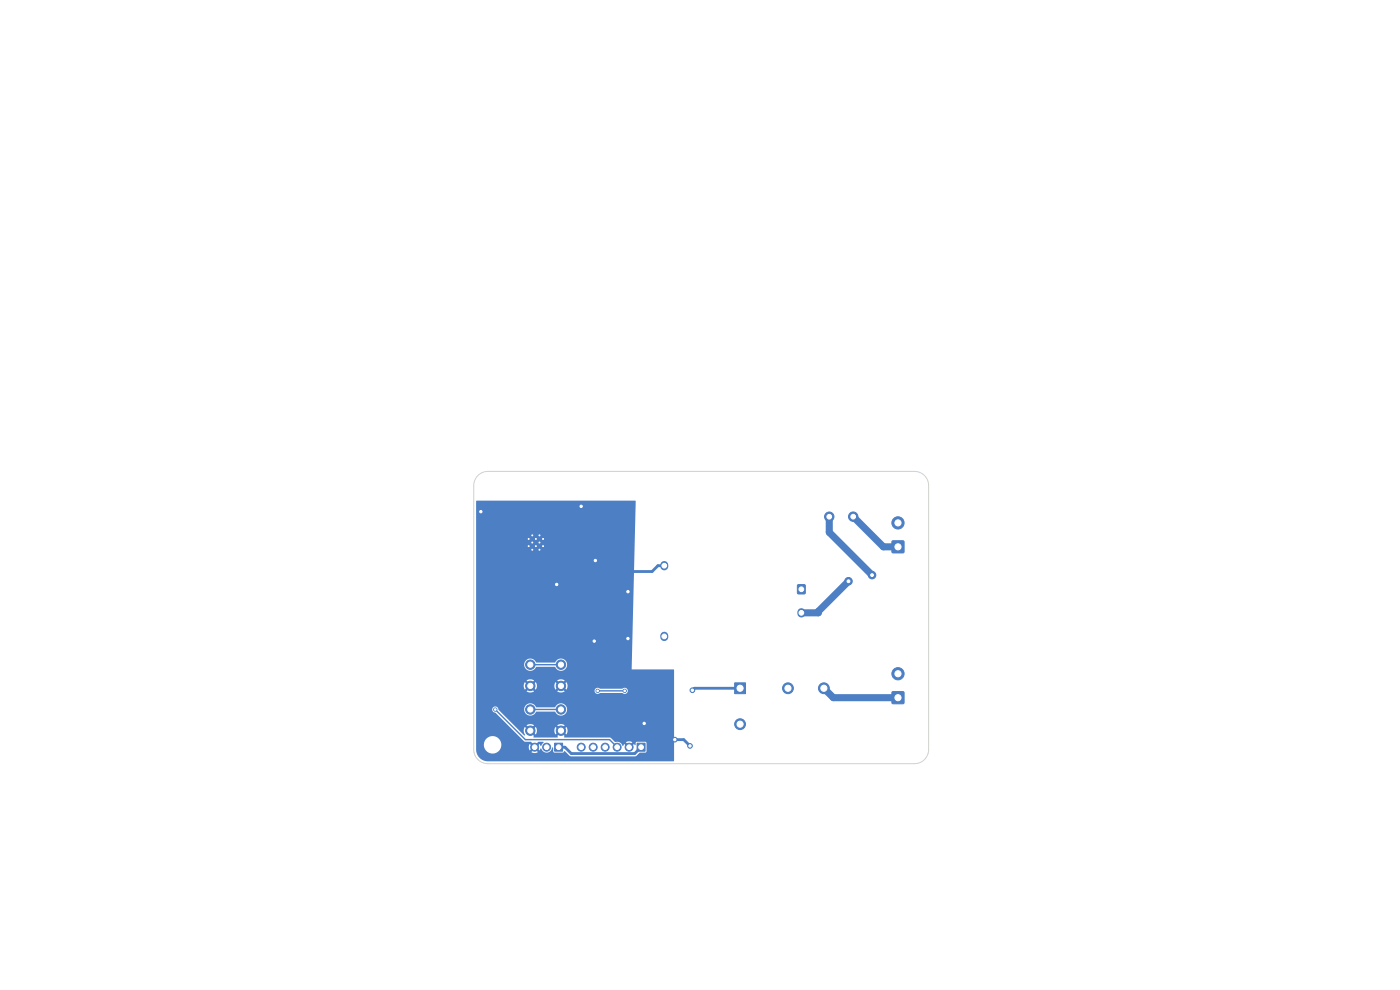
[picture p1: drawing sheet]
<svg xmlns="http://www.w3.org/2000/svg" width="297mm" height="210mm" viewBox="0 0 297 210" stroke-linecap="round" stroke-linejoin="round" font-family="sans-serif">
<g fill="#4d7fc4" stroke="#4d7fc4" stroke-width=".21">
<path d="M155.9 144.9h2.3v2.3h-2.3z"/>
<path d="M189.3 114.8h2.4v2.4h-2.4z"/>
<path d="M169.2 124.1h1.6v1.8h-1.6z"/>
<path d="M189.3 146.8h2.4v2.4h-2.4z"/>
<path d="M117.7 157.7h1.7v1.7h-1.7z"/>
<path d="M135.2 157.7h1.7v1.7h-1.7z"/>
<circle cx="119" cy="150.5" r="1"/>
<circle cx="112.5" cy="150.5" r="1"/>
<circle cx="119" cy="155" r="1"/>
<circle cx="112.5" cy="155" r="1"/>
<circle cx="167.2" cy="146" r="1.15"/>
<circle cx="174.8" cy="146" r="1.15"/>
<circle cx="157" cy="153.6" r="1.15"/>
<circle cx="190.5" cy="110.9" r="1.3"/>
<circle cx="119" cy="141" r="1"/>
<circle cx="112.5" cy="141" r="1"/>
<circle cx="119" cy="145.5" r="1"/>
<circle cx="112.5" cy="145.5" r="1"/>
<circle cx="181" cy="109.6" r="1"/>
<circle cx="175.9" cy="109.6" r="1"/>
<circle cx="190.5" cy="142.9" r="1.3"/>
<circle cx="116" cy="158.5" r=".85"/>
<circle cx="113.4" cy="158.5" r=".85"/>
<circle cx="115.2" cy="114.3" r=".3"/>
<circle cx="115.2" cy="115.9" r=".3"/>
<circle cx="114.4" cy="113.6" r=".3"/>
<circle cx="114.4" cy="115.1" r=".3"/>
<circle cx="114.4" cy="116.6" r=".3"/>
<circle cx="113.7" cy="114.3" r=".3"/>
<circle cx="113.7" cy="115.9" r=".3"/>
<circle cx="112.9" cy="113.6" r=".3"/>
<circle cx="112.9" cy="115.1" r=".3"/>
<circle cx="112.9" cy="116.6" r=".3"/>
<circle cx="112.2" cy="114.3" r=".3"/>
<circle cx="112.2" cy="115.9" r=".3"/>
<circle cx="185" cy="122" r=".8"/>
<circle cx="180" cy="123.3" r=".8"/>
<circle cx="133.5" cy="158.5" r=".85"/>
<circle cx="130.9" cy="158.5" r=".85"/>
<circle cx="128.4" cy="158.5" r=".85"/>
<circle cx="125.8" cy="158.5" r=".85"/>
<circle cx="123.3" cy="158.5" r=".85"/>
<circle cx="126.1" cy="136" r=".5"/>
<circle cx="146.4" cy="158.2" r=".5"/>
<circle cx="118.1" cy="124" r=".5"/>
<circle cx="133.2" cy="135.5" r=".5"/>
<circle cx="126.3" cy="118.9" r=".5"/>
<circle cx="143.2" cy="156.9" r=".5"/>
<circle cx="102" cy="108.5" r=".5"/>
<circle cx="123.3" cy="107.4" r=".5"/>
<circle cx="133.2" cy="125.5" r=".5"/>
<circle cx="136.7" cy="153.5" r=".5"/>
<circle cx="146.9" cy="146.4" r=".5"/>
<circle cx="105.1" cy="150.5" r=".35"/>
<circle cx="132.5" cy="146.5" r=".35"/>
<circle cx="126.8" cy="146.5" r=".35"/>
</g>
<path d="M140.9 119.9v.3M140.9 134.9v.3M170 129.9v.3" fill="none" stroke="#4d7fc4" stroke-width="1.7"/>
<path d="M140.9 120h-1.3l-1.3 1.2h-5.9M118.5 158.5h1.4l1.3 1.4h13.5l1.3-1.4M146.4 158.2l-1.4-1.3h-1.8l-2.4 2.2M157 146h-9.7l-.4 .4" fill="none" stroke="#4d7fc4" stroke-width=".6"/>
<path d="M105.1 150.5l6.4 6.4h17.8l1.6 1.6M112.5 141h6.5M112.5 150.5h6.5M126.8 146.5h5.7" fill="none" stroke="#4d7fc4" stroke-width=".3"/>
<path d="M175.9 109.6v3.3l9.1 9.1M181 109.6l6.4 6.4h3.1M180 123.3l-6.4 6.4v.3h-3.6M174.8 146l2 2h13.7" fill="none" stroke="#4d7fc4" stroke-width="1.5"/>
<g fill="#4d7fc4">
<path d="M114.2 157.4h1l.1 .1-.5 .7-.3-.4-.6 .6-.3-.4z"/>
<path d="M101.1 106.2l33.7 .1-.8 34.6h-13.7v-.2a1.36 1.36 0 0 0-1.3-1 1.36 1.36 0 0 0-1.3 .8h-4a1.32 1.32 0 0 0-2-.6 1.32 1.32 0 0 0 0 2.1 1.32 1.32 0 0 0 2-.5h4a1.35 1.35 0 0 0 1.5 .8 1.35 1.35 0 0 0 1.1-1.4h13.7v1.1h8.9l.1 .1v3.3h-22.6l-.2-.7-.7 .6-.3-.3 .5-.7a1.39 1.39 0 0 0-1.5 0l.6 .7-.3 .3-.6-.6-.3 .7h-3.7l-.2-.7-.7 .6-.3-.3 .5-.7a1.39 1.39 0 0 0-1.5 0l.6 .7-.3 .3-.7-.5a1.39 1.39 0 0 0 .1 1.5l.6-.6 .3 .3-.5 .7a1.39 1.39 0 0 0 1.5 0l-.6-.7 .3-.3 .7 .6 .2-.9h3.7l.3 .9 .6-.6 .3 .3-.5 .7a1.39 1.39 0 0 0 1.5 0l-.6-.7 .3-.3 .7 .6 .2-.9h22.6v1.2h-9.8v-.1a.69 .69 0 0 0-.5-.6 .69 .69 0 0 0-.7 .2h-4.7a.67 .67 0 0 0-1 0 .67 .67 0 0 0 0 1 .67 .67 0 0 0 1-.1h4.7l.5 .2a.65 .65 0 0 0 .7-.6h9.8v3.8h-22.7v-.2a1.36 1.36 0 0 0-1.3-1 1.36 1.36 0 0 0-1.3 .8h-4a1.32 1.32 0 0 0-2-.6 1.32 1.32 0 0 0 0 2.1 1.32 1.32 0 0 0 2-.5h4a1.35 1.35 0 0 0 1.5 .8 1.35 1.35 0 0 0 1.1-1.4h22.7v7.2h-5.8l-.3-.2-1.8-.1-.2 .3-.1 .5-.3-.3-.6 .6-.3-.4 .6-.5a1.24 1.24 0 0 0-1.4 0l.5 .5-.3 .4-.6-.6-.2 .4-.2-.1a1.31 1.31 0 0 0-1.6-.7l-1-1h-9.6l-.2-.1 .2-.1-.6-.7 .3-.3 .7 .6a1.38 1.38 0 0 0 0-1.6l-.7 .6-.3-.3 .5-.7a1.39 1.39 0 0 0-1.5 0l.6 .7-.3 .3-.7-.5a1.39 1.39 0 0 0 .1 1.5l.6-.6 .3 .3-.6 .7 .2 .1-.2 .1h-4.9l-.2-.1 .2-.1-.6-.7 .3-.3 .7 .5a1.39 1.39 0 0 0 0-1.5l-.7 .6-.3-.3 .5-.7a1.39 1.39 0 0 0-1.5 0l.6 .7-.3 .3-.7-.5a1.76 1.76 0 0 0 .1 1.7h-.2l-5.4-5.4a.67 .67 0 0 0-.7-.7 .67 .67 0 0 0-.7 .6 .67 .67 0 0 0 .7 .7l6.1 6.1 1.5 .1 .6 .6-.4 .4-.5-.6-6 .1a1.85 1.85 0 0 0-2.9-1.5 1.85 1.85 0 0 0 0 3.2 1.85 1.85 0 0 0 2.9-1.5v-.2h5.9a1.24 1.24 0 0 0 .1 1.3l.5-.6 .4 .4-.5 .6a1.24 1.24 0 0 0 1.3-.1l-.5-.5 .3-.4 .6 .6 .1-.4h.2a1.22 1.22 0 0 0 1.3 .8 1.22 1.22 0 0 0 1.1-1.1l.2 .2 .1 .9h1.9l.4-.3 1.3 1.2h13.6l1-.8 1.4-.2 .1-1.9h5.8v3.8l-.1 .1h-39.4a2.5 2.5 0 0 1-2.5-2.5z"/>
</g>
<path d="M101.4 100.9a3 3 0 0 1 2.1-.9h90.5a3 3 0 0 1 3 3v56a3 3 0 0 1-3 3h-90.5a3 3 0 0 1-3-3v-56a3 3 0 0 1 .9-2.1z" fill="none" stroke="#d0d2cd" stroke-width=".21"/>
<g fill="#fff" stroke="#fff" stroke-width=".21">
<circle cx="126.1" cy="136" r=".25"/>
<circle cx="146.4" cy="158.2" r=".25"/>
<circle cx="118.1" cy="124" r=".25"/>
<circle cx="133.2" cy="135.5" r=".25"/>
<circle cx="126.3" cy="118.9" r=".25"/>
<circle cx="143.2" cy="156.9" r=".25"/>
<circle cx="102" cy="108.5" r=".25"/>
<circle cx="123.3" cy="107.4" r=".25"/>
<circle cx="133.2" cy="125.5" r=".25"/>
<circle cx="136.7" cy="153.5" r=".25"/>
<circle cx="146.9" cy="146.4" r=".25"/>
<circle cx="105.1" cy="150.5" r=".17"/>
<circle cx="132.5" cy="146.5" r=".17"/>
<circle cx="126.8" cy="146.5" r=".17"/>
<circle cx="119" cy="150.5" r=".55"/>
<circle cx="112.5" cy="150.5" r=".55"/>
<circle cx="119" cy="155" r=".55"/>
<circle cx="112.5" cy="155" r=".55"/>
<circle cx="157" cy="146" r=".65"/>
<circle cx="167.2" cy="146" r=".65"/>
<circle cx="174.8" cy="146" r=".65"/>
<circle cx="157" cy="153.6" r=".65"/>
<circle cx="104.5" cy="158" r="1.6"/>
<circle cx="190.5" cy="116" r=".65"/>
<circle cx="190.5" cy="110.9" r=".65"/>
<circle cx="193" cy="158" r="1.6"/>
<circle cx="119" cy="141" r=".55"/>
<circle cx="112.5" cy="141" r=".55"/>
<circle cx="119" cy="145.5" r=".55"/>
<circle cx="112.5" cy="145.5" r=".55"/>
<circle cx="181" cy="109.6" r=".5"/>
<circle cx="175.9" cy="109.6" r=".5"/>
<circle cx="170" cy="125" r=".5"/>
<circle cx="170" cy="130" r=".5"/>
<circle cx="140.9" cy="120" r=".5"/>
<circle cx="140.9" cy="135" r=".5"/>
<circle cx="190.5" cy="148" r=".65"/>
<circle cx="190.5" cy="142.9" r=".65"/>
<circle cx="118.5" cy="158.5" r=".5"/>
<circle cx="116" cy="158.5" r=".5"/>
<circle cx="113.4" cy="158.5" r=".5"/>
<circle cx="115.2" cy="114.3" r=".1"/>
<circle cx="115.2" cy="115.9" r=".1"/>
<circle cx="114.4" cy="113.6" r=".1"/>
<circle cx="114.4" cy="115.1" r=".1"/>
<circle cx="114.4" cy="116.6" r=".1"/>
<circle cx="113.7" cy="114.3" r=".1"/>
<circle cx="113.7" cy="115.9" r=".1"/>
<circle cx="112.9" cy="113.6" r=".1"/>
<circle cx="112.9" cy="115.1" r=".1"/>
<circle cx="112.9" cy="116.6" r=".1"/>
<circle cx="112.2" cy="114.3" r=".1"/>
<circle cx="112.2" cy="115.9" r=".1"/>
<circle cx="145" cy="105" r="1.6"/>
<circle cx="185" cy="122" r=".3"/>
<circle cx="180" cy="123.3" r=".3"/>
<circle cx="193" cy="104" r="1.6"/>
<circle cx="136" cy="158.5" r=".5"/>
<circle cx="133.5" cy="158.5" r=".5"/>
<circle cx="130.9" cy="158.5" r=".5"/>
<circle cx="128.4" cy="158.5" r=".5"/>
<circle cx="125.8" cy="158.5" r=".5"/>
<circle cx="123.3" cy="158.5" r=".5"/>
</g>
</svg>
